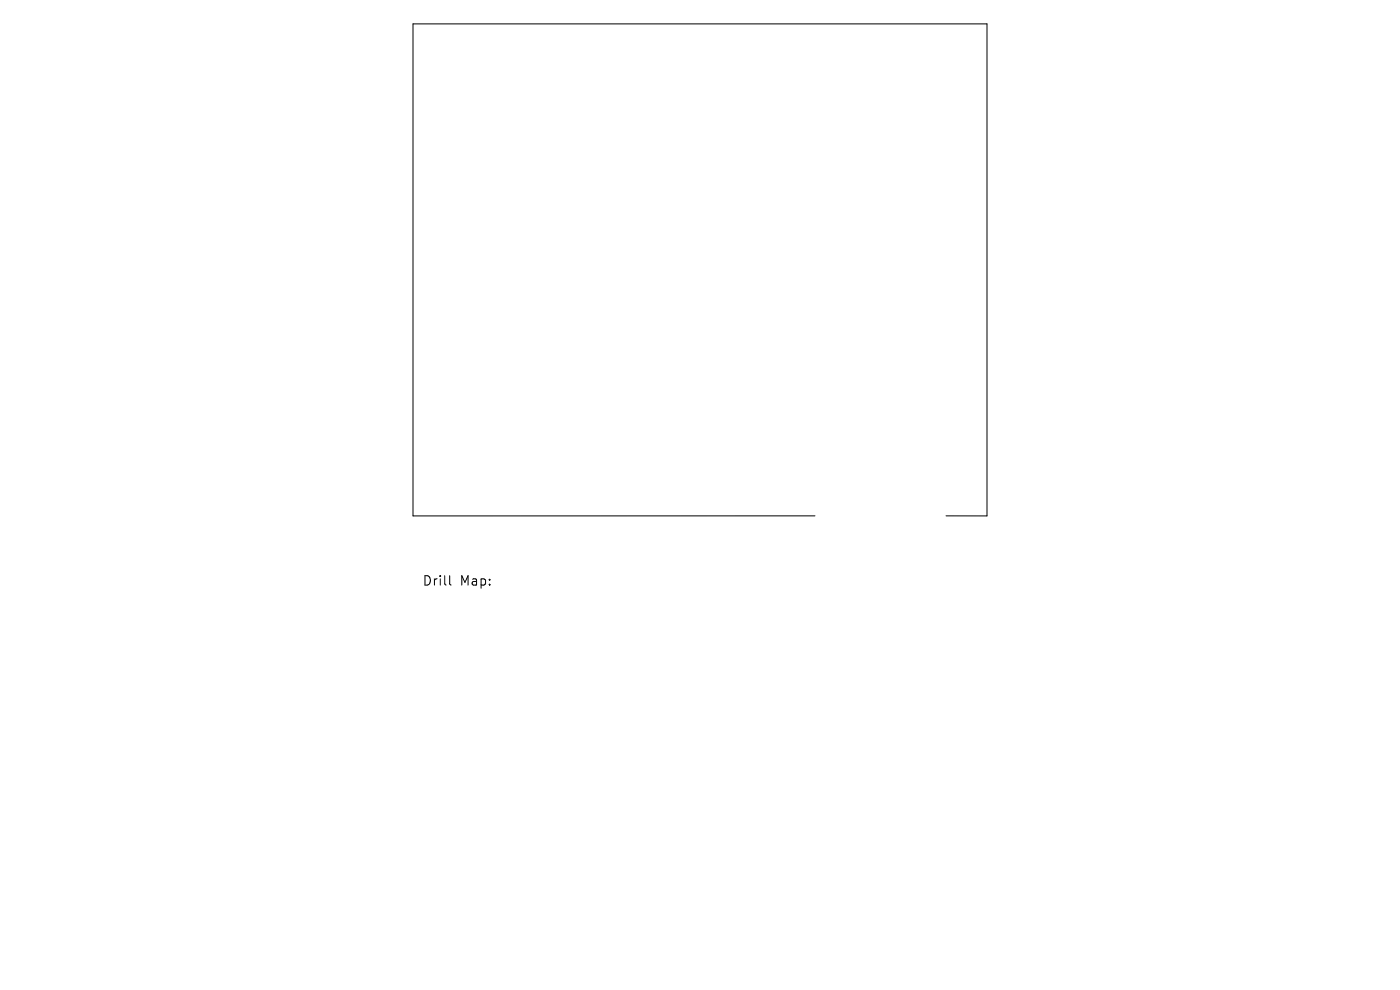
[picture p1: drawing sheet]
<svg xmlns="http://www.w3.org/2000/svg" width="297mm" height="210mm" viewBox="0 0 297 210" stroke-linecap="round" stroke-linejoin="round" font-family="sans-serif">
<defs><g id="words">
<g font-size="2.8">
<text x="89.5" y="124.5">Drill</text>
<text x="97.6" y="124.5">Map:</text>
</g>
</g></defs>
<path d="M172.9 109.4h-85.3v-104.3h121.8v104.3h-8.7M95.4 122.1v1.7l.3 .3" fill="none" stroke="#000" stroke-width=".21"/>
<use href="#words"/>
</svg>
